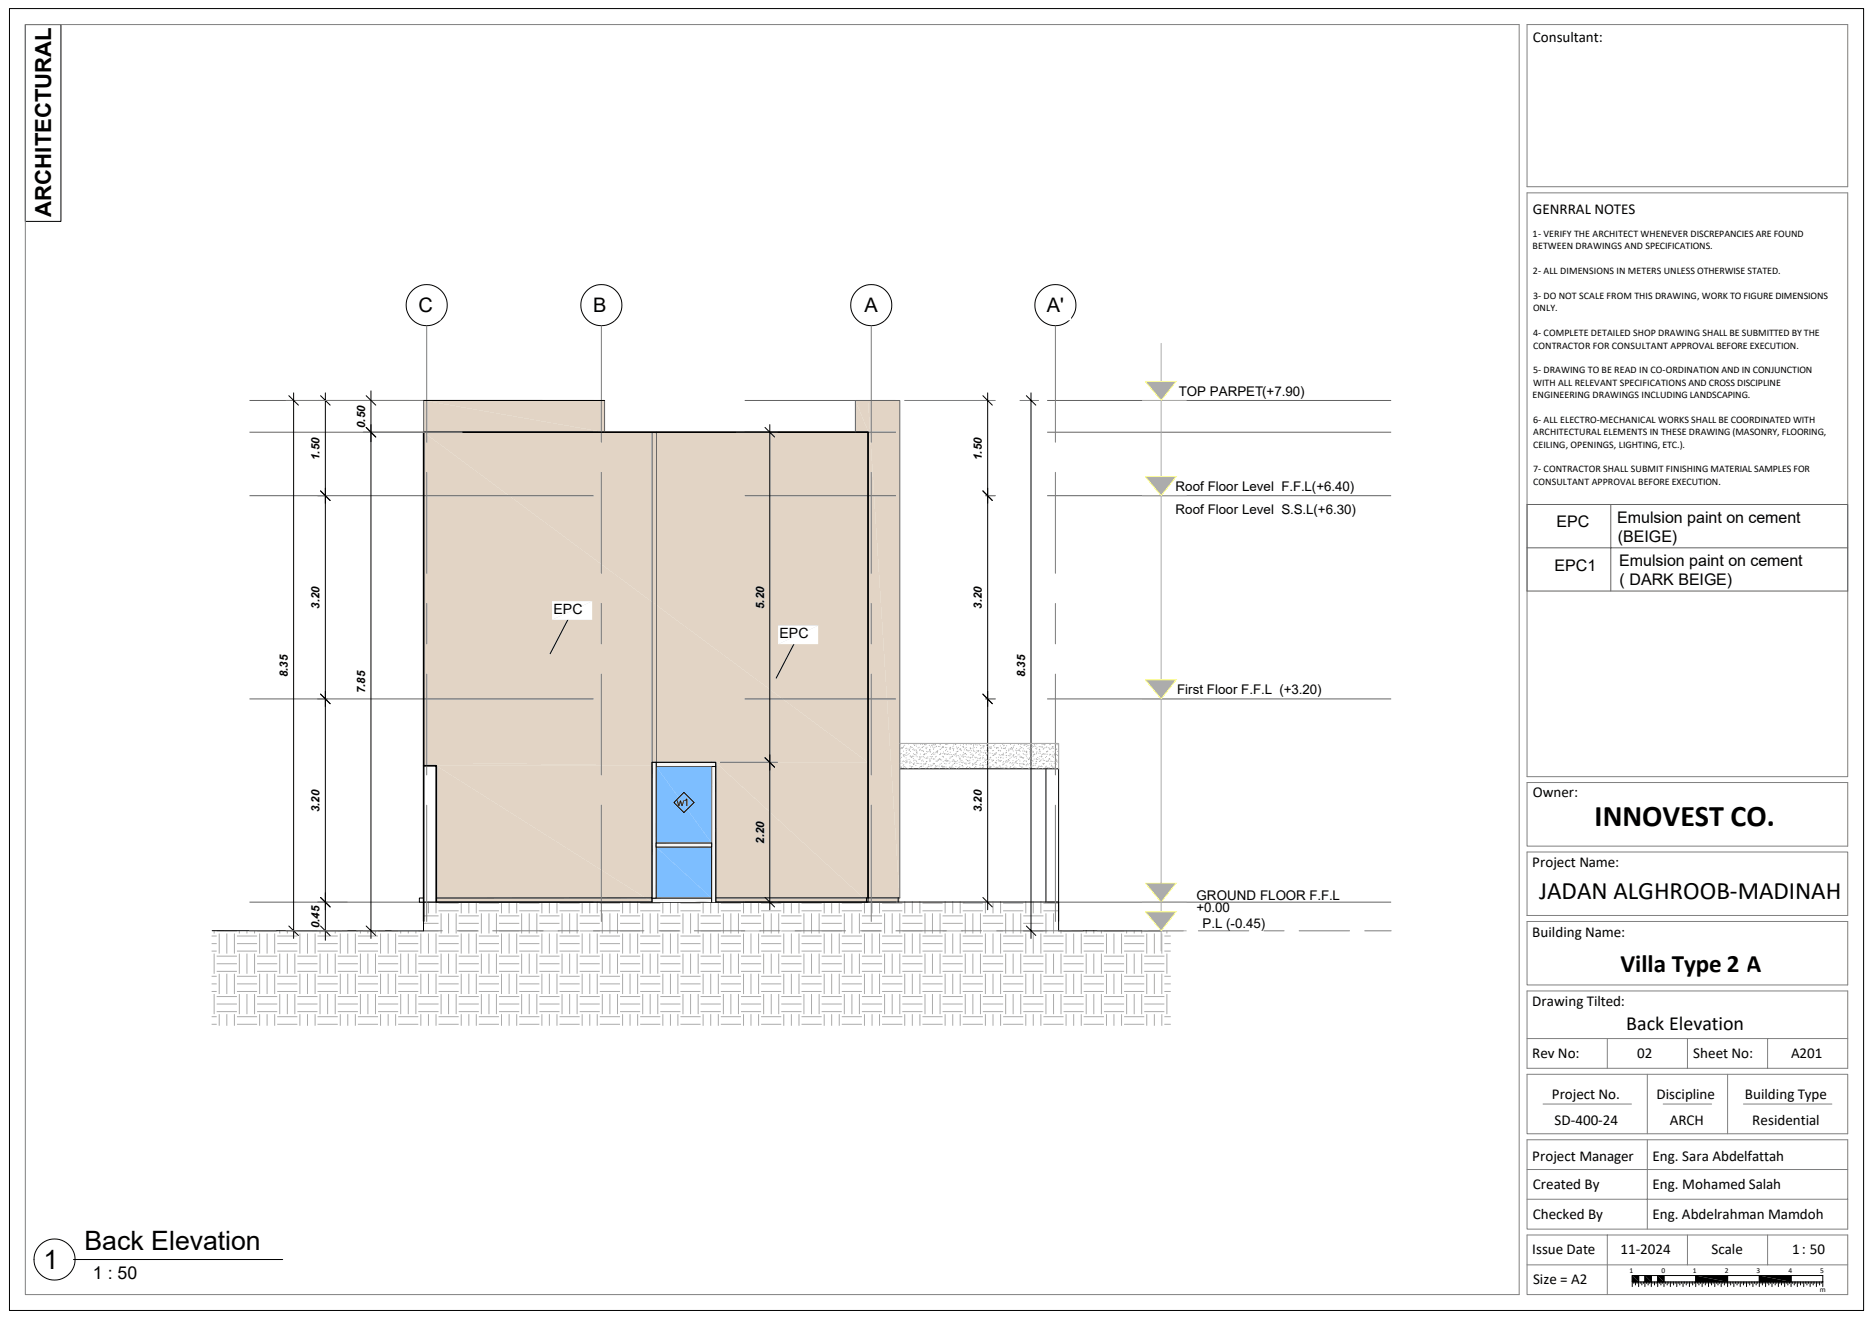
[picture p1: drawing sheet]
<svg xmlns="http://www.w3.org/2000/svg" width="594mm" height="420mm" viewBox="0 0 594 420" stroke-linecap="round" stroke-linejoin="round" font-family="sans-serif">
<defs><g id="words">
<text font-size="9.5" x="506.3" y="262.2">INNOVEST CO.</text>
<g font-size="8.5">
<text x="26.8" y="396.8">Back Elevation</text>
<text x="13.8" y="402.8">1</text>
</g>
<g font-size="8">
<text x="488.7" y="285.5">JADAN ALGHROOB-MADINAH</text>
<text x="514.4" y="308.7">Villa Type</text>
<text x="548.3" y="308.7">2</text>
<text x="554.4" y="308.7">A</text>
</g>
<text font-size="7" x="16.2" y="68.8" transform="rotate(-90 16.2 68.8)">ARCHITECTURAL</text>
<g font-size="6.3">
<text x="132.8" y="99.1">C</text>
<text x="188.3" y="99.1">B</text>
<text x="274.4" y="99.1">A</text>
<text x="332.3" y="99.1">A'</text>
<text x="516.3" y="327.1">Back Elevation</text>
</g>
<text font-size="5.6" x="29.5" y="405.9">1 : 50</text>
<g font-size="5.1">
<text x="494.2" y="167.2">EPC</text>
<text x="513.5" y="166.2">Emulsion paint on cement</text>
<text x="513.6" y="172.2">(BEIGE)</text>
<text x="514.1" y="179.8">Emulsion paint on cement</text>
<text x="493.6" y="181.1">EPC1</text>
<text x="514.2" y="185.9">( DARK BEIGE)</text>
</g>
<g font-size="4.8">
<text x="486.6" y="13.2">Consultant:</text>
<text x="486.7" y="68.1">GENRRAL NOTES</text>
<text x="486.6" y="253.1">Owner:</text>
<text x="486.5" y="275.2">Project Name:</text>
<text x="486.5" y="297.4">Building Name:</text>
<text x="486.5" y="319.5">Drawing Tilted:</text>
<text x="486.5" y="335.8">Rev No:</text>
<text x="519.7" y="336">02</text>
<text x="537.6" y="335.8">Sheet No:</text>
<text x="568.7" y="335.8">A201</text>
<text x="492.7" y="349">Project No.</text>
<text x="525.9" y="349">Discipline</text>
<text x="553.9" y="349">Building Type</text>
<text x="493.5" y="357.2">SD-400-24</text>
<text x="530.1" y="357.1">ARCH</text>
<text x="556.3" y="357.1">Residential</text>
<text x="486.5" y="368.6">Project Manager</text>
<text x="524.6" y="368.6">Eng. Sara Abdelfattah</text>
<text x="486.6" y="377.4">Created By</text>
<text x="524.6" y="377.4">Eng. Mohamed Salah</text>
<text x="486.6" y="386.9">Checked By</text>
<text x="524.6" y="386.9">Eng. Abdelrahman Mamdoh</text>
<text x="486.5" y="398.2">Issue Date</text>
<text x="514.5" y="398.2">11-2024</text>
<text x="543.4" y="398.2">Scale</text>
<text x="569" y="398.2">1: 50</text>
<text x="486.7" y="407.7">Size = A2</text>
</g>
<g font-size="4.5">
<text x="175.7" y="194.9">EPC</text>
<text x="247.5" y="202.7">EPC</text>
</g>
<g font-size="4.2">
<text x="374.2" y="125.9">TOP PARPET(+7.90)</text>
<text x="373.2" y="155.8">Roof Floor Level F.F.L(+6.40)</text>
<text x="373.2" y="163.1">Roof Floor Level S.S.L(+6.30)</text>
<text x="373.7" y="220.3">First Floor F.F.L (+3.20)</text>
<text x="379.9" y="285.8">GROUND FLOOR F.F.L</text>
<text x="379.8" y="289.6">+0.00</text>
<text x="381.8" y="294.6">P.L (-0.45)</text>
</g>
<g font-size="3.6">
<text x="116" y="135.9" transform="rotate(-90 116 135.9)">0.50</text>
<text x="101.5" y="146" transform="rotate(-90 101.5 146)">1.50</text>
<text x="311.7" y="146" transform="rotate(-90 311.7 146)">1.50</text>
<text x="101.5" y="193.3" transform="rotate(-90 101.5 193.3)">3.20</text>
<text x="242.6" y="193.3" transform="rotate(-90 242.6 193.3)">5.20</text>
<text x="311.7" y="193.3" transform="rotate(-90 311.7 193.3)">3.20</text>
<text x="91.4" y="215" transform="rotate(-90 91.4 215)">8.35</text>
<text x="325.5" y="215" transform="rotate(-90 325.5 215)">8.35</text>
<text x="116" y="220.1" transform="rotate(-90 116 220.1)">7.85</text>
<text x="101.5" y="257.8" transform="rotate(-90 101.5 257.8)">3.20</text>
<text x="311.7" y="257.8" transform="rotate(-90 311.7 257.8)">3.20</text>
<text x="242.6" y="267.9" transform="rotate(-90 242.6 267.9)">2.20</text>
<text x="101.5" y="294.7" transform="rotate(-90 101.5 294.7)">0.45</text>
</g>
<text font-size="3.3" x="214.9" y="256">w1</text>
<g font-size="3.2">
<text x="486.6" y="75.2">1- VERIFY THE ARCHITECT WHENEVER DISCREPANCIES ARE FOUND</text>
<text x="486.6" y="79.2">BETWEEN DRAWINGS AND SPECIFICATIONS.</text>
<text x="486.7" y="87">2- ALL DIMENSIONS IN METERS UNLESS OTHERWISE STATED.</text>
<text x="486.7" y="94.9">3- DO NOT SCALE FROM THIS DRAWING, WORK TO FIGURE DIMENSIONS</text>
<text x="486.7" y="98.9">ONLY.</text>
<text x="486.8" y="106.7">4- COMPLETE DETAILED SHOP DRAWING SHALL BE SUBMITTED BY THE</text>
<text x="486.7" y="110.7">CONTRACTOR FOR CONSULTANT APPROVAL BEFORE EXECUTION.</text>
<text x="486.7" y="118.5">5- DRAWING TO BE READ IN CO-ORDINATION AND IN CONJUNCTION</text>
<text x="486.7" y="122.4">WITH ALL RELEVANT SPECIFICATIONS AND CROSS DISCIPLINE</text>
<text x="486.6" y="126.4">ENGINEERING DRAWINGS INCLUDING LANDSCAPING.</text>
<text x="486.7" y="134.2">6- ALL ELECTRO-MECHANICAL WORKS SHALL BE COORDINATED WITH</text>
<text x="486.7" y="142.1">CEILING, OPENINGS, LIGHTING, ETC.).</text>
<text x="486.8" y="138.2">ARCHITECTURAL ELEMENTS IN THESE DRAWING (MASONRY, FLOORING,</text>
<text x="486.7" y="150">7- CONTRACTOR SHALL SUBMIT FINISHING MATERIAL SAMPLES FOR</text>
<text x="486.7" y="153.9">CONSULTANT APPROVAL BEFORE EXECUTION.</text>
</g>
<g font-size="2.4">
<text x="517.3" y="404.2">1</text>
<text x="527.5" y="404.2">0</text>
<text x="537.5" y="404.2">1</text>
<text x="547.6" y="404.2">2</text>
<text x="557.7" y="404.2">3</text>
<text x="567.9" y="404.2">4</text>
<text x="577.9" y="404.2">5</text>
<text x="577.8" y="410.1">m</text>
</g>
</g></defs>
<g fill="#e2d4c5">
<path d="M275.6 127.1l10.1 159.3h-10.1z"/>
<path d="M275.6 127.1h10.1v159.3z"/>
<path d="M271.6 127.1l4.1 10.1h-4.1z"/>
<path d="M271.6 127.1h4.1v10.1z"/>
</g>
<path d="M79.2 127.1h109.2M236.4 127.1h48M332.4 127.1h109.3" fill="none" stroke="#636363" stroke-width=".32"/>
<g fill="#e2d4c5">
<path d="M134.5 137.2l141.1 104.8h-141.1z"/>
<path d="M134.5 137.2h141.1v104.8z"/>
</g>
<path d="M134.5 242h72.6" fill="none" stroke="#e2d4c5" stroke-width=".32"/>
<g fill="#e2d4c5">
<path d="M134.5 242l72.6 1.1h-72.6z"/>
<path d="M134.5 242h72.6v1.1z"/>
</g>
<path d="M227.2 286.4h48.4" fill="none" stroke="#e2d4c5" stroke-width=".32"/>
<g fill="#e2d4c5">
<path d="M227.2 242l48.4 44.4h-48.4z"/>
<path d="M227.2 242h48.4v44.4z"/>
<path d="M138.5 243.1l68.6 43.3h-68.6z"/>
<path d="M138.5 243.1h68.6v43.3z"/>
<path d="M134.5 127.1l57.4 10.1h-57.4z"/>
<path d="M134.5 127.1h57.4v10.1z"/>
</g>
<g fill="none" stroke="#636363" stroke-width=".32">
<path d="M79.2 137.2h109.2M134.5 137.2v-10.1h57.4v10.1M207.1 137.2v104.8M208.4 137.2v104.8M236.4 137.2h48M271.6 127.1v10.1M332.4 137.2h109.3M79.2 157.4h109.2M236.4 157.4h48M332.4 157.4h109.3M79.2 221.9h109.2M236.4 221.9h48"/>
<path d="M332.4 221.9h109.3M225.9 243.3h-18.8h1.2v43.1M225.9 242v43.1M208.3 267.6h17.6M208.3 268.9h17.6M79.2 286.4h109.2M208.3 285.1h18.9M236.4 286.4h48M332.4 286.4h109.3"/>
</g>
<g fill="none" stroke="#000" stroke-width=".32">
<path d="M134.5 243.1v43.3M285.7 244.1h50.4v42.3M332.1 244.1v42.3M67.4 295.5h67.1M134.5 285.1h-1.4v1.3h1.4M207.1 285l-68.6 .1M227.2 285h58.5M227.2 286.4v-44.4h-20.1v44.4M275.1 285v1.4M285.2 285v1.4M336.1 295.5h32.5M336.1 292.4v-6h-201.6v6.1"/>
<circle cx="335.1" cy="96.9" r="6.5"/>
</g>
<g fill="none" stroke="#ababab" stroke-width=".32">
<path d="M67.2 297.2h1.6M67.2 299.6h1.6M68 295.5v.8M68.8 295.5h6.4M69.6 296.3v6.4M72 296.3v6.4M74.4 296.3v6.4M75.2 297.2h6.4M75.2 299.6h6.4M76 295.5v.8M78.4 295.5v.8M80.8 295.5v.8"/>
<path d="M81.6 295.5h6.4M82.4 296.3v6.4M84.8 296.3v6.4M87.2 296.3v6.4M88 297.2h6.4M88 299.6h6.4M88.8 295.5v.8M91.2 295.5v.8M93.6 295.5v.8M94.4 295.5h6.4M95.2 296.3v6.4M97.6 296.3v6.4"/>
<path d="M100 296.3v6.4M100.8 297.2h6.4M100.8 299.6h6.4M101.6 295.5v.8M104 295.5v.8M106.4 295.5v.8M107.2 295.5h6.4M108 296.3v6.4M110.4 296.3v6.4M112.8 296.3v6.4M113.6 297.2h6.4M113.6 299.6h6.4"/>
<path d="M114.4 295.5v.8M116.8 295.5v.8M119.2 295.5v.8M120 295.5h6.4M120.8 296.3v6.4M123.2 296.3v6.4M125.6 296.3v6.4M126.4 297.2h6.4M126.4 299.6h6.4M127.2 295.5v.8M129.6 295.5v.8M132 295.5v.8"/>
<path d="M132.8 295.5h6.4M133.6 296.3v6.4M134.3 290.8h4.9M134.3 293.1h4.9M136 286.1v3.9M136 296.3v6.4M138.4 286.1v3.9M138.4 296.3v6.4M139.2 289.1h6.4M139.2 297.2h6.4M139.2 286.7h6.4M139.2 299.6h6.4"/>
<path d="M140 290v6.3M142.4 290v6.3M144.8 290v6.3M145.6 290.8h6.4M145.6 293.1h6.4M145.6 295.5h6.4M146.4 286.1v3.9M146.4 296.3v6.4M148.8 286.1v3.9M148.8 296.3v6.4M151.2 286.1v3.9M151.2 296.3v6.4"/>
<path d="M152 297.2h6.4M152 286.7h6.4M152 299.6h6.4M152 289.1h6.4M152.8 290v6.3M155.2 290v6.3M157.6 290v6.3M158.4 290.8h6.4M158.4 293.1h6.4M158.4 295.5h6.4M159.2 286.1v3.9M159.2 296.3v6.4"/>
<path d="M161.6 286.1v3.9M161.6 296.3v6.4M164 286.1v3.9M164 296.3v6.4M164.8 289.1h6.4M164.8 297.2h6.4M164.8 286.7h6.4M164.8 299.6h6.4M165.6 290v6.3M168 290v6.3M170.4 290v6.3M171.2 290.8h6.4"/>
<path d="M171.2 293.1h6.4M171.2 295.5h6.4M172 286.1v3.9M172 296.3v6.4M174.4 286.1v3.9M174.4 296.3v6.4M176.8 286.1v3.9M176.8 296.3v6.4M177.6 297.2h6.4M177.6 286.7h6.4M177.6 299.6h6.4M177.6 289.1h6.4"/>
<path d="M178.4 290v6.3M180.8 290v6.3M183.2 290v6.3M184 290.8h6.4M184 293.1h6.4M184 295.5h6.4M184.8 286.1v3.9M184.8 296.3v6.4M187.2 286.1v3.9M187.2 296.3v6.4M189.6 286.1v3.9M189.6 296.3v6.4"/>
<path d="M190.4 297.2h6.4M190.4 286.7h6.5M190.4 299.6h6.5M190.4 289.1h6.5M191.2 290v6.3M193.6 290v6.3M196 290v6.3M196.8 290.8h6.4M196.9 293.1h6.3M196.9 295.5h6.3M197.7 286.1v3.9M197.7 296.3v6.4"/>
<path d="M200 286.1v3.9M200 296.3v6.4M202.4 286.1v3.9M202.4 296.3v6.4M203.2 297.2h6.4M203.2 286.7h6.4M203.2 299.6h6.4M203.2 289.1h6.4M204 290v6.3M206.4 290v6.3M208.8 290v6.3M209.6 290.8h6.4"/>
<path d="M209.6 293.1h6.4M209.6 295.5h6.4M210.4 286.1v3.9M210.4 296.3v6.4M212.9 286.1v3.9M212.9 296.3v6.4M215.2 286.1v3.9M215.2 296.3v6.4M216 297.2h6.4M216 286.7h6.4M216 299.6h6.4M216 289.1h6.4"/>
<path d="M216.8 290v6.3M219.2 290v6.3M221.7 290v6.3M222.4 295.5h6.5M222.4 290.8h6.5M222.4 293.1h6.5M223.2 286.1v3.9M223.2 296.3v6.4M225.6 286.1v3.9M225.6 296.3v6.4M228 286.1v3.9M228 296.3v6.4"/>
<path d="M228.9 297.2h6.3M228.9 286.7h6.3M228.9 299.6h6.3M228.9 289.1h6.3M229.7 290v6.3M232 290v6.3M234.4 290v6.3M235.2 290.8h6.4M235.2 293.1h6.4M235.2 295.5h6.4M236.1 286.1v3.9M236.1 296.3v6.4"/>
<path d="M238.4 286.1v3.9M238.4 296.3v6.4M240.8 286.1v3.9M240.8 296.3v6.4M241.6 297.2h6.4M241.6 286.7h6.4M241.6 299.6h6.4M241.6 289.1h6.4M242.4 290v6.3M244.9 290v6.3M247.2 290v6.3M248 290.8h6.5"/>
<path d="M248 295.5h6.5M248 293.1h6.5M248.8 286.1v3.9M248.8 296.3v6.4M251.2 286.1v3.9M251.2 296.3v6.4M253.7 286.1v3.9M253.7 296.3v6.4M254.5 297.2h6.4M254.5 286.7h6.4M254.5 299.6h6.4M254.5 289.1h6.4"/>
<path d="M255.2 290v6.3M257.6 290v6.3M260.1 290v6.3M260.9 290.8h6.4M260.9 293.1h6.4M260.9 295.5h6.4M261.7 286.1v3.9M261.7 296.3v6.4M264 286.1v3.9M264 296.3v6.4M266.4 286.1v3.9M266.4 296.3v6.4"/>
<path d="M267.3 297.2h6.3M267.3 286.7h6.3M267.3 299.6h6.3M267.3 289.1h6.3M268.1 290v6.3M270.5 290v6.3M272.8 290v6.3M273.6 290.8h6.4M273.6 293.1h6.4M273.6 295.5h6.4M274.4 286.1v3.9M274.4 296.3v6.4"/>
<path d="M276.9 286.1v3.9M276.9 296.3v6.4M279.2 286.1v3.9M279.2 296.3v6.4M280 297.2h6.5M280 286.7h6.5M280 299.6h6.5M280 289.1h6.5M280.8 290v6.3M283.3 290v6.3M285.7 290v6.3M286.5 290.8h6.4"/>
<path d="M286.5 293.1h6.4M286.5 295.5h6.4M287.2 286.1v3.9M287.2 296.3v6.4M289.6 286.1v3.9M289.6 296.3v6.4M292.1 286.1v3.9M292.1 296.3v6.4M292.9 297.2h6.4M292.9 286.7h6.4M292.9 299.6h6.4M292.9 289.1h6.4"/>
<path d="M293.7 290v6.3M296 290v6.3M298.5 290v6.3M299.3 290.8h6.3M299.3 293.1h6.3M299.3 295.5h6.3M300.1 286.1v3.9M300.1 296.3v6.4M302.5 286.1v3.9M302.5 296.3v6.4M304.8 286.1v3.9M304.8 296.3v6.4"/>
<path d="M305.6 297.2h6.4M305.6 286.7h6.4M305.6 299.6h6.4M305.6 289.1h6.4M306.5 290v6.3M308.9 290v6.3M311.3 290v6.3M312 290.8h6.5M312 293.1h6.5M312 295.5h6.5M312.8 286.1v3.9M312.8 296.3v6.4"/>
<path d="M315.3 286.1v3.9M315.3 296.3v6.4M317.7 286.1v3.9M317.7 296.3v6.4M318.5 297.2h6.4M318.5 286.7h6.4M318.5 299.6h6.4M318.5 289.1h6.4M319.3 290v6.3M321.6 290v6.3M324.1 290v6.3M324.9 290.8h6.4"/>
<path d="M324.9 293.1h6.4M324.9 295.5h6.4M325.7 286.1v3.9M325.7 296.3v6.4M328 286.1v3.9M328 296.3v6.4M330.5 286.1v3.9M330.5 296.3v6.4M331.3 297.2h6.4M331.3 286.7h4.6M331.3 299.6h6.4M331.3 289.1h4.6"/>
<path d="M332.1 290v6.3M334.5 290v6.3M336.8 295.2v1.1M337.7 295.5h6.3M338.5 296.3v6.4M340.9 296.3v6.4M343.3 296.3v6.4M344 297.2h6.5M344 299.6h6.5M344.8 295.2v1.1M347.3 295.2v1.1M349.7 295.2v1.1"/>
<path d="M350.5 295.5h6.4M351.3 296.3v6.4M353.6 296.3v6.4M356.1 296.3v6.4M356.9 297.2h6.4M356.9 299.6h6.4M357.7 295.2v1.1M360.1 295.2v1.1M362.5 295.2v1.1M363.3 295.5h6.4M364.1 296.3v6.4M366.5 296.3v6.4"/>
<path d="M368.9 296.3v6.4M369.7 297.2h2M369.7 299.6h2M370.5 295.2v1.1M67.2 309.9h1.6M67.2 312.3h1.6M67.2 301.9h1.6M67.2 314.8h1.6M68 302.7v6.4M68 315.6v6.4M68.8 303.5h6.4M68.8 316.4h6.4"/>
<path d="M68.8 306h6.4M68.8 318.7h6.4M68.8 308.4h6.4M69.6 309.1v6.5M72 309.1v6.5M74.4 309.1v6.5M75.2 309.9h6.4M75.2 312.3h6.4M75.2 301.9h6.4M75.2 314.8h6.4M76 302.7v6.4M76 315.6v6.4"/>
<path d="M78.4 302.7v6.4M78.4 315.6v6.4M80.8 302.7v6.4M80.8 315.6v6.4M81.6 316.4h6.4M81.6 303.5h6.4M81.6 306h6.4M81.6 318.7h6.4M81.6 308.4h6.4M82.4 309.1v6.5M84.8 309.1v6.5M87.2 309.1v6.5"/>
<path d="M88 309.9h6.4M88 312.3h6.4M88 301.9h6.4M88 314.8h6.4M88.8 302.7v6.4M88.8 315.6v6.4M91.2 302.7v6.4M91.2 315.6v6.4M93.6 302.7v6.4M93.6 315.6v6.4M94.4 303.5h6.4M94.4 316.4h6.4"/>
<path d="M94.4 306h6.4M94.4 318.7h6.4M94.4 308.4h6.4M95.2 309.1v6.5M97.6 309.1v6.5M100 309.1v6.5M100.8 309.9h6.4M100.8 312.3h6.4M100.8 301.9h6.4M100.8 314.8h6.4M101.6 302.7v6.4M101.6 315.6v6.4"/>
<path d="M104 302.7v6.4M104 315.6v6.4M106.4 302.7v6.4M106.4 315.6v6.4M107.2 316.4h6.4M107.2 303.5h6.4M107.2 306h6.4M107.2 318.7h6.4M107.2 308.4h6.4M108 309.1v6.5M110.4 309.1v6.5M112.8 309.1v6.5"/>
<path d="M113.6 309.9h6.4M113.6 312.3h6.4M113.6 301.9h6.4M113.6 314.8h6.4M114.4 302.7v6.4M114.4 315.6v6.4M116.8 302.7v6.4M116.8 315.6v6.4M119.2 302.7v6.4M119.2 315.6v6.4M120 316.4h6.4M120 303.5h6.4"/>
<path d="M120 306h6.4M120 318.7h6.4M120 308.4h6.4M120.8 309.1v6.5M123.2 309.1v6.5M125.6 309.1v6.5M126.4 309.9h6.4M126.4 312.3h6.4M126.4 301.9h6.4M126.4 314.8h6.4M127.2 302.7v6.4M127.2 315.6v6.4"/>
<path d="M129.6 302.7v6.4M129.6 315.6v6.4M132 302.7v6.4M132 315.6v6.4M132.8 316.4h6.4M132.8 303.5h6.4M132.8 306h6.4M132.8 318.7h6.4M132.8 308.4h6.4M133.6 309.1v6.5M136 309.1v6.5M138.4 309.1v6.5"/>
<path d="M139.2 301.9h6.4M139.2 314.8h6.4M139.2 309.9h6.4M139.2 312.3h6.4M140 302.7v6.4M140 315.6v6.4M142.4 302.7v6.4M142.4 315.6v6.4M144.8 302.7v6.4M144.8 315.6v6.4M145.6 316.4h6.4M145.6 303.5h6.4"/>
<path d="M145.6 306h6.4M145.6 318.7h6.4M145.6 308.4h6.4M146.4 309.1v6.5M148.8 309.1v6.5M151.2 309.1v6.5M152 309.9h6.4M152 312.3h6.4M152 301.9h6.4M152 314.8h6.4M152.8 302.7v6.4M152.8 315.6v6.4"/>
<path d="M155.2 302.7v6.4M155.2 315.6v6.4M157.6 302.7v6.4M157.6 315.6v6.4M158.4 316.4h6.4M158.4 303.5h6.4M158.4 306h6.4M158.4 318.7h6.4M158.4 308.4h6.4M159.2 309.1v6.5M161.6 309.1v6.5M164 309.1v6.5"/>
<path d="M164.8 301.9h6.4M164.8 314.8h6.4M164.8 309.9h6.4M164.8 312.3h6.4M165.6 302.7v6.4M165.6 315.6v6.4M168 315.6v6.4M168 302.7v6.4M170.4 302.7v6.4M170.4 315.6v6.4M171.2 316.4h6.4M171.2 303.5h6.4"/>
<path d="M171.2 306h6.4M171.2 318.7h6.4M171.2 308.4h6.4M172 309.1v6.5M174.4 309.1v6.5M176.8 309.1v6.5M177.6 309.9h6.4M177.6 312.3h6.4M177.6 301.9h6.4M177.6 314.8h6.4M178.4 302.7v6.4M178.4 315.6v6.4"/>
<path d="M180.8 302.7v6.4M180.8 315.6v6.4M183.2 302.7v6.4M183.2 315.6v6.4M184 316.4h6.4M184 303.5h6.4M184 306h6.4M184 318.7h6.4M184 308.4h6.4M184.8 309.1v6.5M187.2 309.1v6.5M189.6 309.1v6.5"/>
<path d="M190.4 309.9h6.4M190.4 312.3h6.5M190.4 301.9h6.5M190.4 314.8h6.5M191.2 302.7v6.4M191.2 315.6v6.4M193.6 302.7v6.4M193.6 315.6v6.4M196 302.7v6.4M196 315.6v6.4M196.8 303.5h6.4M196.8 316.4h6.4"/>
<path d="M196.9 306h6.3M196.9 318.7h6.3M196.9 308.4h6.3M197.7 309.1v6.5M200 309.1v6.5M202.4 309.1v6.5M203.2 309.9h6.4M203.2 312.3h6.4M203.2 301.9h6.4M203.2 314.8h6.4M204 302.7v6.4M204 315.6v6.4"/>
<path d="M206.4 302.7v6.4M206.4 315.6v6.4M208.8 302.7v6.4M208.8 315.6v6.4M209.6 303.5h6.4M209.6 316.4h6.4M209.6 306h6.4M209.6 318.7h6.4M209.6 308.4h6.4M210.4 309.1v6.5M212.9 309.1v6.5M215.2 309.1v6.5"/>
<path d="M216 309.9h6.4M216 312.3h6.4M216 301.9h6.4M216 314.8h6.4M216.8 302.7v6.4M216.8 315.6v6.4M219.2 302.7v6.4M219.2 315.6v6.4M221.7 302.7v6.4M221.7 315.6v6.4M222.4 308.4h6.5M222.4 316.4h6.5"/>
<path d="M222.4 318.7h6.5M222.4 303.5h6.5M222.4 306h6.5M223.2 309.1v6.5M225.6 309.1v6.5M228 309.1v6.5M228.9 309.9h6.3M228.9 312.3h6.3M228.9 301.9h6.3M228.9 314.8h6.3M229.7 302.7v6.4M229.7 315.6v6.4"/>
<path d="M232 302.7v6.4M232 315.6v6.4M234.4 302.7v6.4M234.4 315.6v6.4M235.2 318.7h6.4M235.2 303.5h6.4M235.2 316.4h6.4M235.2 306h6.4M235.2 308.4h6.4M236.1 309.1v6.5M238.4 309.1v6.5M240.8 309.1v6.5"/>
<path d="M241.6 309.9h6.4M241.6 312.3h6.4M241.6 301.9h6.4M241.6 314.8h6.4M242.4 302.7v6.4M242.4 315.6v6.4M244.9 302.7v6.4M244.9 315.6v6.4M247.2 302.7v6.4M247.2 315.6v6.4M248 318.7h6.5M248 303.5h6.5"/>
<path d="M248 308.4h6.5M248 316.4h6.5M248 306h6.5M248.8 309.1v6.5M251.2 309.1v6.5M253.7 309.1v6.5M254.5 309.9h6.4M254.5 312.3h6.4M254.5 301.9h6.4M254.5 314.8h6.4M255.2 302.7v6.4M255.2 315.6v6.4"/>
<path d="M257.6 302.7v6.4M257.6 315.6v6.4M260.1 302.7v6.4M260.1 315.6v6.4M260.9 316.4h6.3M260.9 318.7h6.4M260.9 303.5h6.4M260.9 306h6.4M260.9 308.4h6.4M261.7 309.1v6.5M264 309.1v6.5M266.4 309.1v6.5"/>
<path d="M267.3 309.9h6.3M267.3 312.3h6.3M267.3 301.9h6.3M267.3 314.8h6.3M268.1 302.7v6.4M268.1 315.6v6.4M270.5 302.7v6.4M270.5 315.6v6.4M272.8 302.7v6.4M272.8 315.6v6.4M273.6 318.7h6.4M273.6 303.5h6.4"/>
<path d="M273.6 306h6.4M273.6 316.4h6.4M273.6 308.4h6.4M274.4 309.1v6.5M276.9 309.1v6.5M279.2 309.1v6.5M280 309.9h6.5M280 312.3h6.5M280 301.9h6.5M280 314.8h6.5M280.8 302.7v6.4M280.8 315.6v6.4"/>
<path d="M283.3 302.7v6.4M283.3 315.6v6.4M285.7 302.7v6.4M285.7 315.6v6.4M286.5 316.4h6.4M286.5 318.7h6.4M286.5 303.5h6.4M286.5 306h6.4M286.5 308.4h6.4M287.2 309.1v6.5M289.6 309.1v6.5M292.1 309.1v6.5"/>
<path d="M292.9 309.9h6.4M292.9 312.3h6.4M292.9 301.9h6.4M292.9 314.8h6.4M293.7 302.7v6.4M293.7 315.6v6.4M296 302.7v6.4M296 315.6v6.4M298.5 302.7v6.4M298.5 315.6v6.4M299.3 318.7h6.3M299.3 303.5h6.3"/>
<path d="M299.3 306h6.3M299.3 308.4h6.3M299.3 316.4h6.3M300.1 309.1v6.5M302.5 309.1v6.5M304.8 309.1v6.5M305.6 309.9h6.4M305.6 312.3h6.4M305.6 301.9h6.4M305.6 314.8h6.4M306.5 302.7v6.4M306.5 315.6v6.4"/>
<path d="M308.9 302.7v6.4M308.9 315.6v6.4M311.3 302.7v6.4M311.3 315.6v6.4M312 316.4h6.5M312 318.7h6.5M312 303.5h6.5M312 306h6.5M312 308.4h6.5M312.8 309.1v6.5M315.3 309.1v6.5M317.7 309.1v6.5"/>
<path d="M318.5 309.9h6.4M318.5 312.3h6.4M318.5 301.9h6.4M318.5 314.8h6.4M319.3 302.7v6.4M319.3 315.6v6.4M321.6 302.7v6.4M321.6 315.6v6.4M324.1 302.7v6.4M324.1 315.6v6.4M324.9 318.7h6.4M324.9 303.5h6.4"/>
<path d="M324.9 306h6.4M324.9 308.4h6.4M324.9 316.4h6.4M325.7 309.1v6.5M328 309.1v6.5M330.5 309.1v6.5M331.3 309.9h6.4M331.3 312.3h6.4M331.3 301.9h6.4M331.3 314.8h6.4M332.1 302.7v6.4M332.1 315.6v6.4"/>
<path d="M334.5 302.7v6.4M334.5 315.6v6.4M336.8 302.7v6.4M336.8 315.6v6.4M337.7 316.4h6.3M337.7 318.7h6.3M337.7 303.5h6.3M337.7 306h6.3M337.7 308.4h6.3M338.5 309.1v6.5M340.9 309.1v6.5M343.3 309.1v6.5"/>
<path d="M344 309.9h6.5M344 312.3h6.5M344 301.9h6.5M344 314.8h6.5M344.8 302.7v6.4M344.8 315.6v6.4M347.3 302.7v6.4M347.3 315.6v6.4M349.7 302.7v6.4M349.7 315.6v6.4M350.5 308.4h6.4M350.5 306h6.4"/>
<path d="M350.5 316.4h6.4M350.5 318.7h6.4M350.5 303.5h6.4M351.3 309.1v6.5M353.6 309.1v6.5M356.1 309.1v6.5M356.9 309.9h6.4M356.9 312.3h6.4M356.9 301.9h6.4M356.9 314.8h6.4M357.7 302.7v6.4M357.7 315.6v6.4"/>
<path d="M360.1 302.7v6.4M360.1 315.6v6.4M362.5 302.7v6.4M362.5 315.6v6.4M363.3 318.7h6.4M363.3 303.5h6.4M363.3 316.4h6.4M363.3 308.4h6.4M363.3 306h6.4M364.1 309.1v6.5M366.5 309.1v6.5M368.9 309.1v6.5"/>
<path d="M369.7 309.9h2M369.7 301.9h2M369.7 314.8h2M369.7 312.3h2M370.5 302.7v6.4M370.5 315.6v6.4M67.2 325.2h1.6M67.2 322.8h1.6M68.8 321.2h6.4M69.6 322v3.6M72 322v3.6M74.4 322v3.6"/>
<path d="M75.2 322.8h6.4M75.2 325.2h6.4M81.6 321.2h6.4M82.4 322v3.6M84.8 322v3.6M87.2 322v3.6M88 325.2h6.4M88 322.8h6.4M94.4 321.2h6.4M95.2 322v3.6M97.6 322v3.6M100 322v3.6"/>
<path d="M100.8 325.2h6.4M100.8 322.8h6.4M107.2 321.2h6.4M108 322v3.6M110.4 322v3.6M112.8 322v3.6M113.6 322.8h6.4M113.6 325.2h6.4M120 321.2h6.4M120.8 322v3.6M123.2 322v3.6M125.6 322v3.6"/>
<path d="M126.4 325.2h6.4M126.4 322.8h6.4M132.8 321.2h6.4M133.6 322v3.6M136 322v3.6M138.4 322v3.6M139.2 322.8h6.4M139.2 325.2h6.4M145.6 321.2h6.4M146.4 322v3.6M148.8 322v3.6M151.2 322v3.6"/>
<path d="M152 322.8h6.4M152 325.2h6.4M158.4 321.2h6.4M159.2 322v3.6M161.6 322v3.6M164 322v3.6M164.8 322.8h6.4M164.8 325.2h6.4M171.2 321.2h6.4M172 322v3.6M174.4 322v3.6M176.8 322v3.6"/>
<path d="M177.6 325.2h6.4M177.6 322.8h6.4M184 321.2h6.4M184.8 322v3.6M187.2 322v3.6M189.6 322v3.6M190.4 322.8h6.4M190.4 325.2h6.4M196.9 321.2h6.3M197.7 322v3.6M200 322v3.6M202.4 322v3.6"/>
<path d="M203.2 325.2h6.4M203.2 322.8h6.4M209.6 321.2h6.4M210.4 322v3.6M212.9 322v3.6M215.2 322v3.6M216 325.2h6.4M216 322.8h6.4M222.4 321.2h6.5M223.2 322v3.6M225.6 322v3.6M228 322v3.6"/>
<path d="M228.9 322.8h6.3M228.9 325.2h6.3M235.2 321.2h6.4M236.1 322v3.6M238.4 322v3.6M240.8 322v3.6M241.6 322.8h6.4M241.6 325.2h6.4M248 321.2h6.5M248.8 322v3.6M251.2 322v3.6M253.7 322v3.6"/>
<path d="M254.5 322.8h6.4M254.5 325.2h6.4M260.9 321.2h6.4M261.7 322v3.6M264 322v3.6M266.4 322v3.6M267.2 322.8h6.4M267.3 325.2h6.3M273.6 321.2h6.4M274.4 322v3.6M276.9 322v3.6M279.2 322v3.6"/>
<path d="M280 322.8h6.5M280 325.2h6.5M286.5 321.2h6.4M287.2 322v3.6M289.6 322v3.6M292.1 322v3.6M292.9 322.8h6.4M292.9 325.2h6.4M299.3 321.2h6.3M300.1 322v3.6M302.5 322v3.6M304.8 322v3.6"/>
<path d="M305.6 322.8h6.4M305.6 325.2h6.4M312 321.2h6.5M312.8 322v3.6M315.3 322v3.6M317.7 322v3.6M318.5 322.8h6.4M318.5 325.2h6.4M324.9 321.2h6.4M325.7 322v3.6M328 322v3.6M330.5 322v3.6"/>
<path d="M331.3 325.2h6.4M331.3 322.8h6.4M337.7 321.2h6.3M338.5 322v3.6M340.9 322v3.6M343.3 322v3.6M344 322.8h6.5M344 325.2h6.5M350.5 321.2h6.4M351.3 322v3.6M353.6 322v3.6M356.1 322v3.6"/>
<path d="M356.9 322.8h6.4M356.9 325.2h6.4M363.3 321.2h6.4M364.1 322v3.6M366.5 322v3.6M368.9 322v3.6M369.7 322.8h2M369.7 325.2h2"/>
</g>
<path d="M225.9 242v1.3M208.3 267.6v1.3M225.9 267.6v1.3M208.3 285.1v1.3" fill="none" stroke="#dd0" stroke-width=".32"/>
<path d="M134.5 243.1h4v43.3M275.6 285v-147.8h-141.1v155.2" fill="none" stroke="#000" stroke-width=".51"/>
<g fill="#fff">
<path d="M331.2 93.4h8.9l-8.9 8.3z"/>
<path d="M331.2 101.7l8.9-8.3v8.3z"/>
</g>
<path d="M335.1 103.4v37M335.1 150v32M335.1 191.6v12.8M335.1 214v32M335.1 255.6v36.9" fill="none" stroke="#7d7d7d" stroke-width=".32"/>
<circle cx="190.9" cy="96.9" r="6.5" fill="none" stroke="#000" stroke-width=".32"/>
<g fill="#fff">
<path d="M187.6 93.4h7.5l-7.5 8.3z"/>
<path d="M195.1 93.4v8.3h-7.5z"/>
</g>
<path d="M190.9 103.4v37M190.9 150v32M190.9 191.6v12.8M190.9 214v32M190.9 255.6v36.9" fill="none" stroke="#7d7d7d" stroke-width=".32"/>
<circle cx="276.6" cy="96.9" r="6.5" fill="none" stroke="#000" stroke-width=".32"/>
<g fill="#fff">
<path d="M273.3 93.4h7.5l-7.5 8.3z"/>
<path d="M280.8 93.4v8.3h-7.5z"/>
</g>
<path d="M276.6 103.4v37M276.6 150v32M276.6 191.6v12.8M276.6 214v32M276.6 255.6v36.9" fill="none" stroke="#7d7d7d" stroke-width=".32"/>
<circle cx="135.5" cy="96.9" r="6.5" fill="none" stroke="#000" stroke-width=".32"/>
<g fill="#fff">
<path d="M132 93.4h7.9l-7.9 8.3z"/>
<path d="M139.9 93.4v8.3h-7.9z"/>
</g>
<path d="M135.5 103.4v37M135.5 150v32M135.5 191.6v12.8M135.5 214v32M135.5 255.6v36.9" fill="none" stroke="#7d7d7d" stroke-width=".32"/>
<path d="M207.1 242h20.1v44.4h-20.1z" fill="none" stroke="#000" stroke-width=".32"/>
<g fill="#7dbeff">
<path d="M208.3 268.9l17.6 16.2h-17.6z"/>
<path d="M208.3 268.9h17.6v16.2z"/>
</g>
<g fill="#f7f7f7">
<path d="M208.3 242l18.9 1.3h-18.9z"/>
<path d="M208.3 242h18.9v1.3z"/>
</g>
<path d="M208.3 242v1.3h18.9" fill="none" stroke="#000" stroke-width=".32"/>
<g fill="#f7f7f7">
<path d="M207.1 285.1l18.8 1.3h-18.8z"/>
<path d="M207.1 285.1h18.8v1.3z"/>
</g>
<path d="M207.1 285.1h18.8v1.3" fill="none" stroke="#000" stroke-width=".32"/>
<g fill="#f7f7f7">
<path d="M207.1 268.3l1.2 16.8h-1.2z"/>
<path d="M207.1 268.3h1.2v16.8z"/>
</g>
<path d="M208.3 268.3v16.8h-1.2" fill="none" stroke="#000" stroke-width=".32"/>
<g fill="#f7f7f7">
<path d="M225.9 243.3l1.3 24.6h-1.3z"/>
<path d="M225.9 243.3h1.3v24.6z"/>
<path d="M225.9 267.9l1.3 .4h-1.3z"/>
<path d="M225.9 267.9h1.3v.4z"/>
</g>
<path d="M227.2 243.3h-1.3v25" fill="none" stroke="#000" stroke-width=".32"/>
<g fill="#7dbeff">
<path d="M208.3 243.3l17.6 24.3h-17.6z"/>
<path d="M208.3 243.3h17.6v24.3z"/>
</g>
<g fill="#f7f7f7">
<path d="M207.1 242l1.2 25.9h-1.2z"/>
<path d="M207.1 242h1.2v25.9z"/>
<path d="M207.1 267.9l1.2 .4h-1.2z"/>
<path d="M207.1 267.9h1.2v.4z"/>
</g>
<path d="M208.3 242v26.3" fill="none" stroke="#000" stroke-width=".32"/>
<g fill="#f7f7f7">
<path d="M225.9 268.3l1.3 18.1h-1.3z"/>
<path d="M225.9 268.3h1.3v18.1z"/>
</g>
<path d="M225.9 268.3v18.1" fill="none" stroke="#000" stroke-width=".32"/>
<g fill="#f7f7f7">
<path d="M208.3 267.6l17.6 1.3h-17.6z"/>
<path d="M208.3 267.6h17.6v1.3z"/>
</g>
<path d="M180.7 195.9l-6 11.6M217.1 251.6l3.2 3.2-3.2 3.1-3.1-3.1zM208.3 267.6h17.6v1.3h-17.6z" fill="none" stroke="#000" stroke-width=".32"/>
<g fill="#fff">
<path d="M175.3 190.8h12.7l-12.7 6z"/>
<path d="M175.3 196.8l12.7-5.9v5.9z"/>
</g>
<path d="M252.5 203.6l-6.1 11.7" fill="none" stroke="#000" stroke-width=".32"/>
<g fill="#fff">
<path d="M247 198.6h12.8l-12.8 5.9z"/>
<path d="M247 204.5l12.8-5.9v5.9z"/>
</g>
<g fill="none" stroke="#7d7d7d" stroke-width=".32">
<path d="M90.8 127.1h81.5M115.4 137.2h31.3M233.8 137.2h13M287.2 127.1h28.8M323.8 127.1h5.9M100.9 157.4h3M312.9 157.4h3.1M100.9 221.9h3M312.9 221.9h3.1M228.7 242h18.1M79.2 295.5h8.4M100.9 286.4h9.3"/>
<path d="M110.2 295.5h-19.4M113.2 295.5h9M124.4 295.5h16M145.2 295.5h6.4M156.4 295.5h16M177.2 295.5h6.4M188.4 295.5h16M209.2 295.5h6.4M220.4 295.5h16M241.2 295.5h6.5M245.7 286.4h1.1M252.4 295.5h16"/>
<path d="M273.2 295.5h6.5M284.4 295.5h16M305.3 295.5h6.4M312.9 286.4h3.1M316.4 295.5h27.3M348.4 295.5h16M369.3 295.5h6.4M380.4 295.5h16.1M401.3 295.5h6.4M412.5 295.5h16M433.3 295.5h8.4"/>
</g>
<g fill="none" stroke="#000" stroke-width=".32">
<path d="M91.7 125.6l3 3M93.2 124.7v173.2M101.8 125.6l3 3M103.3 124.7v164.1M116.2 135.7l3.1 3M116.2 125.6l3.1 3M117.8 124.1v13.1M117.8 134.8v163.1M134.5 127.1h57.4M134.5 137.2h141.1v149.2h-48.4v-44.4h-20.1v44.4h-68.6v-43.3h-4zM242.9 135.7l3 3M244.4 134.8v154"/>
<path d="M312 125.6l3 3M313.6 124.7v164.1M325.8 125.6l3 3M327.3 124.7v173.2M101.8 155.8l3 3.1M312 155.8l3 3.1M101.8 220.4l3 3M312 220.4l3 3M242.9 240.5l3 3.1M91.7 294l3 3M101.8 284.9l3 3M101.8 294l3 3"/>
<path d="M103.3 286.4v12.1M116.2 294l3.1 3M134.5 286.4v9.1M242.9 284.9l3 3M312 284.9l3 3M325.8 294l3 3M336.1 286.4v9.1"/>
</g>
<path d="M271.6 127.1h14.1v157.9" fill="none" stroke="#636363" stroke-width=".32"/>
<path d="M363.6 280.3h9.8l-4.8 6.1z" fill="#ababab"/>
<path d="M363.6 280.3h9.8l-4.8 6.1z" fill="none" stroke="#ffff7f" stroke-width=".32"/>
<path d="M368.6 109v192.9M362.6 286.4h14.1" fill="none" stroke="#ababab" stroke-width=".32"/>
<path d="M363.6 215.8h9.8l-4.8 6.1z" fill="#ababab"/>
<path d="M363.6 215.8h9.8l-4.8 6.1z" fill="none" stroke="#ffff7f" stroke-width=".32"/>
<path d="M362.6 221.9h14.1" fill="none" stroke="#ababab" stroke-width=".32"/>
<path d="M363.6 151.3h9.8l-4.8 6.1z" fill="#ababab"/>
<path d="M363.6 151.3h9.8l-4.8 6.1z" fill="none" stroke="#ffff7f" stroke-width=".32"/>
<path d="M362.6 157.4h14.1" fill="none" stroke="#ababab" stroke-width=".32"/>
<path d="M363.6 289.4h9.8l-4.8 6.1z" fill="#ababab"/>
<path d="M363.6 289.4h9.8l-4.8 6.1z" fill="none" stroke="#ffff7f" stroke-width=".32"/>
<path d="M362.6 295.5h14.1" fill="none" stroke="#ababab" stroke-width=".32"/>
<path d="M363.6 121.1h9.8l-4.8 6z" fill="#ababab"/>
<path d="M363.6 121.1h9.8l-4.8 6z" fill="none" stroke="#ffff7f" stroke-width=".32"/>
<g fill="none" stroke="#ababab" stroke-width=".32">
<path d="M362.6 127.1h14.1M285.7 236h50.4v8.1M285.8 239.4v.1M285.8 239.2v.1M285.9 237.7h.1M285.9 236.1v.1M286 237.5h.1M286.1 239.2h.1M286.2 237.5h.1M286.4 237.3h.1M286.5 237.4h.1M286.5 237.5h.1"/>
<path d="M286.8 239.6v.1M286.8 237.2h.1M286.8 240h.1M286.9 238.4v.1M286.9 236.9h.1M286.9 239.7h.1M287.1 239.6h.1M287.2 236.6h.1M287.4 239.7h.1M287.6 237.6v.1M287.7 239.1h.1M287.7 238.2h.1"/>
<path d="M287.7 237.5h.1M287.8 236h.1M287.9 239.8h.1M287.9 238.8v.1M288.2 237.8h.1M288.2 239.5h.1M288.4 236.1v.1M288.6 238.2h.1M288.6 239.2h.1M288.7 237.8h.1M288.8 238.1h.1M289 240h.1"/>
<path d="M289 237.4v.1M289 238.6h.1M289.1 237h.1M289.3 237.2h.1M289.6 237.2v.1M289.8 238h.1M290 239.3h.1M290 237.8h.1M290.1 236.2h.1M290.2 238.2h.1M290.3 239.5v.1M290.3 236.6v.1"/>
<path d="M290.4 238h.1M290.4 236.5h.1M290.6 236h.1M290.7 239.5h.1M290.8 240h.1M290.9 238.4h.1M290.9 236.1v.1M290.9 238.1h.1M290.9 236.9h.1M291 238.9h.1M291.1 239.2v.1M291.2 238.7v.1"/>
<path d="M291.3 236.1h.1M291.5 237.4v.1M291.7 236.1h.1M291.8 237.2h.1M292 238h.1M292 238.2v.1M292.2 239.4h.1M292.2 237.8h.1M292.3 236.3h.1M292.7 237.3v.1M292.7 238.2v.1M292.8 236.3h.1"/>
<path d="M292.9 237.2h.1M293.1 238.4h.1M293.2 238.6h.1M293.2 239.5h.1M293.2 237h.1M293.4 239.6h.1M293.4 236.2h.1M293.5 236.4h.1M293.6 239.4h.1M293.6 239.2v.1M293.7 236.4h.1M293.9 237.5h.1"/>
<path d="M293.9 236.4h.1M294 239.2v.1M294.1 237.7h.1M294.1 236.1v.1M294.2 238.5v.1M294.3 237.2h.1M294.4 238.7h.1M294.9 238.6h.1M295 236.6h.1M295.1 238v.1M295.2 238.3h.1M295.3 237.9h.1"/>
<path d="M295.3 238.7h.1M295.4 238.6v.1M295.4 237.1v.1M295.7 236.7h.1M295.8 239.5h-.1M295.9 236.2h.1M296.1 237.1v.1M296.1 239.2v.1M296.2 236.7h.1M296.3 239.4h.1M296.4 237.8v.1M296.4 236.3v.1"/>
<path d="M296.4 238.9h.1M296.5 237.5h-.1M296.8 239.4h.1M296.8 236.5h.1M296.8 237.2h.1M297 236.3v.1M297.1 238.9h.1M297.2 236.9h.1M297.3 238.5v.1M297.3 237h.1M297.5 238.8h.1M297.6 239h.1"/>
<path d="M297.6 238.6h.1M297.7 238.3h.1M297.9 237h.1M298.2 239.5h.1M298.4 237h.1M298.4 236.2h.1M298.5 237.8l-.1 .1M298.5 239.5h.1M298.5 237.9v.1M298.6 236.4h.1M298.6 239.3h.1M298.7 239.1v.1"/>
<path d="M298.9 237.5h.1M299.2 237.2h.1M299.3 237.2h.1M299.3 239.2h.1M299.4 237l-.1 .1M299.5 237.1v.1M299.5 238.7h.1M299.6 237.2h.1M299.8 239.3h.1M299.9 239.4h.1M300.1 239.3h.1M300.1 237.2v.1"/>
<path d="M300.2 236.3h.1M300.2 238.3h.1M300.4 239.4h.1M300.4 237.8l.1 .1M300.5 236.3h.1M300.6 237.3h.1M300.7 239.5h.1M300.9 236.2h.1M300.9 239.4h.1M300.9 238.5v.1M301.1 239.3h.1M301.4 237.5h.1"/>
<path d="M301.5 239.5h.1M301.6 237.9h.1M301.7 237.5h.1M301.7 238.8h.1M301.7 237.2h.1M301.8 237.7v.1M302 239.5v.1M302.3 237.5h.1M302.5 240h-.1M302.6 237h.1M302.6 239.5l.1 .1M302.7 238h.1"/>
<path d="M302.7 238.3h.1M302.7 236.5h.1M302.8 237.6h.1M303.1 239.7h.1M303.2 239.5v.1M303.3 239.2v.1M303.3 236.3v.1M303.4 236.2v.1M303.4 236.2h.1M303.6 239.3h.1M303.6 238.7h.1M303.7 237.1v.1"/>
<path d="M303.8 239.8h.1M303.9 237.7v.1M303.9 237.5h.1M304 238.6h.1M304.1 238.5h.1M304.2 239.9h.1M304.3 237.2v.1M304.6 237.8h.1M304.8 239.6v.1M304.9 238.1h.1M304.9 236.5v.1M305 237.7h.1"/>
<path d="M305 237.9h.1M305.2 238.3h.1M305.7 240h-.1M305.7 237v.1M305.7 239.5v.1M305.8 236.9h.1M305.9 238.8v.1M305.9 236.3h.1M305.9 237.3h.1M306.1 239.3v.1M306.1 238h.1M306.4 239.3h.1"/>
<path d="M306.4 237.5h.1M306.5 239.2h.1M306.7 236.1v.1M306.7 237.3h.1M306.8 239.5v.1M306.8 238.1h.1M306.8 238h.1M306.9 236.4v.1M306.9 236.1h.1M307.3 238.2h.1M307.3 238.4h.1M307.6 236.2h.1"/>
<path d="M307.7 238.3h.1M308 238.9h.1M308.1 237.7v.1M308.1 237.4h.1M308.1 236.2h.1M308.2 239.5v.1M308.2 237.6h.1M308.4 238.3h.1M308.4 236.3h.1M308.6 239.4h.1M308.8 240h.1M308.9 237.5h.1"/>
<path d="M308.9 239.8v.1M309 239.7h.1M309 238.4h.1M309 236.9h.1M309 238.1h.1M309.1 236.6h.1M309.2 236.4h.1M309.3 237.3h-.1M309.5 238.5h.1M309.7 236.2h.1M309.8 239.1h.1M309.8 236.4v.1"/>
<path d="M309.9 236v.1M310 238.9h.1M310 237.3h.1M310.2 238.3h.1M310.3 236.5h.1M310.5 238.4v.1M310.6 238.6h.1M310.6 238.3h.1M310.7 239.6h.1M310.9 236.3h.1M311.1 239.4h.1M311.2 239.8h.1"/>
<path d="M311.2 238.2h.1M311.2 236.7h.1M311.2 238.7h.1M311.4 236.7h.1M311.4 237.5h.1M311.4 237.5v.1M311.7 238.8h.1M311.7 237.3h.1M312 236.8h.1M312.1 239.8h.1M312.2 239h.1M312.2 236.9h.1"/>
<path d="M312.2 237.4l.1 .1M312.3 236.7v.1M312.5 236.8h.1M312.7 238.3h.1M312.8 238.9h.1M312.9 239.2h-.1M313 239h.1M313.1 239.7h.1M313.1 236h.1M313.2 238.1v.1M313.2 239.6h.1M313.2 236.6v.1"/>
<path d="M313.4 236.3h.1M313.4 239h.1M313.6 239.3v.1M313.6 237h.1M313.8 238.3h.1M313.9 237.5v.1M313.9 239v.1M314.2 237.3h.1M314.3 237v.1M314.3 239.1h.1M314.4 237.5h.1M314.5 237.6h.1"/>
<path d="M314.7 237.5h.1M314.7 237.1h.1M315 239.2h.1M315.2 238.3h.1M315.3 239.8v.1M315.3 239.8h.1M315.3 238.3h.1M315.4 236.7h.1M315.4 239.7h.1M315.6 236.7h-.1M315.7 239.3h.1M315.7 239.6h.1"/>
<path d="M315.8 237.2h.1M315.8 236.3h.1M316.1 239.4h.1M316.2 238.9v.1M316.2 236.1h.1M316.3 239h.1M316.4 237.5h.1M316.4 237.5v.1M316.5 237.3h.1M316.8 237.3l-.1 .1M316.9 237.4h.1M316.9 238.3h.1"/>
<path d="M317.1 238.1v.1M317.2 239.5h.1M317.5 239.9h.1M317.5 238.3v.1M317.6 236.8h.1M317.7 238.3v.1M317.9 239.6h.1M317.9 237.4h.1M318 237.5h.1M318.2 239.6h.1M318.3 239.6v.1M318.3 236.3v.1"/>
<path d="M318.5 239.1h.1M318.6 237.5v.1M318.6 239.4h.1M318.6 236h.1M318.6 236.7v.1M318.6 239.7h.1M318.7 237.6h.1M318.8 236.6h.1M318.9 237.5v.1M319.2 237.7h.1M319.2 237.3v.1M319.3 239h.1"/>
<path d="M319.4 239.8l.1 .1M319.5 238.9h.1M319.5 238.3h.1M319.6 236.7v.1M320.1 239.9h.1M320.2 238.3v.1M320.3 237.8h.1M320.3 238.1h.1M320.5 240h.1M320.7 239.2h.1M320.7 239.6v.1M320.7 237.6v.1"/>
<path d="M320.8 236.1h.1M320.8 236.3v.1M320.9 237.9h.1M321.1 237.5h-.1M321.1 239.4h.1M321.2 237.3h.1M321.4 238h.1M321.4 237.6h.1M321.6 239.9v.1M321.7 238.4h.1M321.7 236.8v.1M321.7 239.7h.1"/>
<path d="M321.7 237.3v.1M321.9 239.5v.1M322 236.5v.1M322.2 236h.1M322.5 238.1h.1M322.7 238.3v.1M322.7 239.2h.1M322.7 238.8v.1M322.7 237.6h.1M322.8 236.1h.1M323.1 238.2h.1M323.2 239.7h.1"/>
<path d="M323.3 236.1v.1M323.3 236.3v.1M323.4 238.1v.1M323.6 239.4h.1M323.6 238v.1M323.6 238.2v.1M323.9 238.5h.1M323.9 237.6h.1M323.9 237h.1M323.9 236.3h.1M324.2 237.3v.1M324.4 237.3h.1"/>
<path d="M324.4 236.3h.1M324.7 238.4h.1M324.8 239.2h.1M324.9 237.7h.1M324.9 236.1h.1M325.1 239.5h.1M325.1 236.6h.1M325.2 238.4h-.1M325.3 236.4v.1M325.4 238.5h.1M325.5 236.4h.1M325.7 239.7h.1"/>
<path d="M325.8 238.5v.1M325.8 238.9h.1M325.8 236.3v.1M325.9 238.5h.1M325.9 237h.1M326 238.7h.1M326.1 239.4h.1M326.2 236.5v.1M326.3 237.6h.1M326.6 236.6h.1M326.7 237.4h.1M326.8 238h.1"/>
<path d="M326.9 238.7h.1M327 239.3h.1M327 237.8h.1M327.1 236.2h.1M327.5 237.3h.1M327.6 238.8h.1M327.6 238.4h.1M327.7 236.7h.1M327.7 237.2h.1M328 238.5v.1M328 238.9h.1M328 237h.1"/>
<path d="M328.2 239.6h.1M328.2 239.7h.1M328.3 236.4h.1M328.4 236.8h.1M328.4 239.4h.1M328.5 236.4h.1M328.5 239.4h.1M328.8 236.9h.1M328.8 237.6h.1M329.1 239.3h.1M329.1 239h.1M329.1 237.8h.1"/>
<path d="M329.1 236.2h.1M329.2 238.7h.1M329.2 237.4h.1M329.8 239.1h.1M329.9 237h.1M329.9 238v.1M330.1 237.8v.1M330.1 238.4h.1M330.2 238.6h.1M330.2 237v.1M330.2 239.1v.1M330.6 237.1h.1"/>
<path d="M330.7 239.7h.1M330.8 236.4h.1M330.9 237.1h.1M331 237.2h.1M331 239.4v.1M331.2 239.3v.1M331.2 237.8h.1M331.3 236.2v.1M331.3 239.3h.1M331.4 237.6l-.1 .1M331.6 236.5h.1M331.6 239.4h.1"/>
<path d="M331.7 237.4h.1M331.8 236.3v.1M332 239.4h.1M332.1 237.3h.1M332.3 238.6h.1M332.3 238.7h.1M332.3 237.1h.1M332.4 239.5h.1M332.5 238.6h.1M332.6 238.4h.1M332.8 237.4h.1M333.2 239.7h.1"/>
<path d="M333.2 237.5h.1M333.3 237.8h.1M333.3 236.4h.1M333.3 239.4h.1M333.4 237.9h.1M333.4 236.3v.1M333.5 239.5h.1M333.5 239.6h.1M333.8 237.7h.1M334 237.2h.1M334.2 237h.1M334.2 239.7h.1"/>
<path d="M334.2 237.4v.1M334.3 238.6v.1M334.3 237.6h.1M334.4 237.1h.1M334.7 239.4h.1M334.7 239.7h.1M334.9 239.3h.1M335 236.2v.1M335 237.7h.1M335.1 238.5h.1M335.4 239.5h.1M335.4 237.9l.1 .1"/>
<path d="M335.5 237.7v.1M335.5 236.4h.1M335.7 239.7h.1M335.7 238.5v.1M335.8 239.8v.1M335.8 236.4h.1M336 239.5h.1M285.7 243.9h.1M285.8 242.3v.1M285.8 240.8h.1M285.8 243.6v.1M285.9 243.5v.1"/>
<path d="M286 241.6h.1M286.1 243.4h.1M286.2 240.4h.1M286.3 243.7h.1M286.3 242.3h.1M286.6 241.7h.1M286.7 243.1h.1M286.8 241.6h.1M286.9 243.5v.1M286.9 242.7h.1M287.1 240.2v.1M287.1 241.7v.1"/>
<path d="M287.3 243.3h-.1M287.4 243.9h.1M287.6 241.5h.1M287.6 243.7h.1M287.6 242h.1M287.6 242.2h.1M287.7 240.6h.1M287.8 241.8v.1M288 241.3h.1M288 243.9v.1M288.2 241.9h.1M288.5 244h.1"/>
<path d="M288.6 241.1h.1M288.8 241.9v.1M288.9 243.2h.1M288.9 242.3h-.1M288.9 241.6h.1M289 240.1h.1M289.3 242.1h.1M289.3 243.3v.1M289.3 240.4v.1M289.4 243.5v.1M289.5 240.3h.1M289.6 240.3h-.1"/>
<path d="M289.6 240h.1M289.7 243.3h.1M289.9 243.9h.1M289.9 242.4h.1M289.9 240.8h.1M290 242.7h.1M290.1 241.5h.1M290.1 240.1h.1M290.2 242.5v.1M290.4 242.2h.1M290.5 241.3h.1M290.7 243h.1"/>
<path d="M290.8 241.5h.1M291 241.8h.1M291 242.3h.1M291.2 240.3h.1M291.3 242.3h.1M291.5 242.3v.1M291.7 244v.1M291.7 241.1v.1M291.9 241h.1M291.9 243.6h.1M291.9 240.3h.1M292 240.3h.1"/>
<path d="M292.1 244h.1M292.1 242.5h.1M292.1 240.9h.1M292.2 243.3h.1M292.3 240.3v.1M292.4 243.4h.1M292.6 243.2v.1M292.6 241.5v.1M292.6 242.5h.1M292.7 240.2v.1M292.9 241.3h.1M293.1 243.2h.1"/>
<path d="M293.1 241.6v.1M293.2 240.1h.1M293.3 242.5v.1M293.4 242.5h.1M293.4 240.5h.1M293.7 242.7h.1M293.8 242.3h.1M293.9 243.9h.1M294 242.3v.1M294 240.8h.1M294.1 241.9h.1M294.1 240.6h.1"/>
<path d="M294.3 241.7h.1M294.4 243.6h.1M294.5 240.3h.1M294.5 240.7h.1M294.8 243.3l-.1 .1M294.8 242.8h.1M295 243.9v.1M295.1 241h.1M295.1 241.5v.1M295.2 243.3h.1M295.3 241.7v.1M295.3 240.2h.1"/>
<path d="M295.4 241.3h.1M295.5 242.9h.1M295.6 240.8h.1M295.8 243.2h.1M295.8 240.3h.1M296 240.2h.1M296 242.9v.1M296.2 244v.1M296.2 242.5h.1M296.3 240.9h.1M296.3 240.9v.1M296.3 242.3v.1"/>
<path d="M296.5 242.5v.1M296.7 242.4h.1M296.8 240.9v.1M296.9 243.6h.1M297 240.3h.1M297.1 243v.1M297.1 243.2h.1M297.2 241.6h.1M297.2 243.4h.1M297.2 240.1h.1M297.5 241.6v.1M297.6 241.5v.1"/>
<path d="M297.7 243.1v.1M297.9 241.1h.1M297.9 241.4h.1M298.2 243.2h.1M298.2 243.9h.1M298.2 241h.1M298.4 240.8v.1M298.4 242.6h.1M298.5 241.1h.1M298.5 241.2h.1M298.8 242.3v.1M298.9 243.3h.1"/>
<path d="M299 241.3h.1M299 243.1h.1M299.2 240.1h.1M299.4 243.6h.1M299.4 241.8h.1M299.4 243.3l-.1 .1M299.5 240.3h.1M299.6 240.3h-.1M299.7 243.3v.1M299.9 242.3v.1M299.9 243.5h.1M300.1 241.5v.1"/>
<path d="M300.1 241.4h.1M300.3 244v.1M300.3 242.5h.1M300.4 243.5h.1M300.4 240.9v.1M300.4 241.4h.1M300.6 241.7h.1M300.7 241.6h.1M300.7 241.5h.1M301.2 241.5v.1M301.3 243.9v.1M301.3 242.3v.1"/>
<path d="M301.5 243.8v.1M301.5 243.7h.1M301.5 243.4l.1 .1M301.6 240.8h.1M301.6 241.9h.1M301.6 240.3l.1 .1M301.9 243.6h.1M302 240.3h.1M302.1 243.8h.1M302.2 243.4h.1M302.3 243.1h.1M302.3 240.2h.1"/>
<path d="M302.3 241.6v.1M302.6 242.6v.1M302.6 241.6h.1M302.6 241.1h.1M302.6 243.8h.1M302.9 241.4h.1M303 242.4h.1M303 241.7v.1M303.1 242.2v.1M303.4 241.8v.1M303.5 243.3h.1M303.5 241.8h.1"/>
<path d="M303.6 240.2v.1M303.7 243.9v.1M303.8 242.3v.1M304 241.5h.1M304.3 243.6h.1M304.4 244v.1M304.5 240.3h.1M304.5 241.9v.1M304.7 240.8v.1M304.7 243.8h.1M304.7 243.4h.1M304.8 242.7h.1"/>
<path d="M304.8 241.1v.1M304.8 240.7h.1M305.1 241.6h.1M305.2 242v.1M305.3 240h.1M305.4 243.1h.1M305.4 241.4h.1M305.6 243h-.1M305.6 242.2h.1M305.7 243.4v.1M305.8 241.9h.1M305.8 240.4h.1"/>
<path d="M306 240.1h.1M306.3 242.4h.1M306.4 242.2h.1M306.4 240.2h.1M306.7 242.6v.1M306.7 242.3h.1M306.7 241.1h.1M306.9 243.6l-.1 .1M307 240.3v.1M307.1 241.5v.1M307.2 241.4h.1M307.2 243.4h.1"/>
<path d="M307.4 242.4h.1M307.5 240.3h.1M307.6 241.6h.1M307.8 243.8v.1M307.8 242.4v.1M307.9 243.6h.1M307.9 241.4h.1M307.9 242h.1M307.9 243.6v.1M308 240.5h.1M308.1 240.6v.1M308.2 240.4h.1"/>
<path d="M308.7 240.4v.1M308.7 242.9h.1M308.8 242.4h.1M308.9 242.7v.1M308.9 241.2h.1M308.9 242.5v.1M309.3 243.7h.1M309.5 242.3h.1M309.5 240.3v.1M309.6 242.1h.1M309.6 242.6v.1M309.7 243.4h.1"/>
<path d="M309.8 240.5v.1M309.8 243.5h.1M309.9 241.9h.1M309.9 240.4h.1M310 241.6h.1M310 242.7h.1M310.4 241.4h.1M310.4 240.7h.1M310.5 241.4h-.1M310.9 240.8h.1M311.1 242.9h.1M311.1 241.3h.1"/>
<path d="M311.2 243.6h.1M311.2 240.7h.1M311.3 240.5v.1M311.3 242.4h.1M311.8 243.7h.1M311.8 243h.1M311.9 243h.1M312 240.9h.1M312 240.3v.1M312 243.6h.1M312 242.8h.1M312.1 242.1h.1"/>
<path d="M312.1 240.5h.1M312.2 243.4v.1M312.3 243h.1M312.5 241.6h.1M312.6 241h.1M312.8 242v.1M312.9 241.4h.1M313.1 242.7v.1M313.1 241v.1M313.1 241.2v.1M313.4 243.1v.1M313.6 241.4h.1"/>
<path d="M313.7 241.2v.1M313.8 242.4v.1M314.1 243.2v.1M314.2 241.1v.1M314.2 242.2h.1M314.3 240.6h.1M314.4 243.7h-.2M314.5 243.5l-.1 .1M314.5 243.3h.1M314.5 240.4h.1M314.5 240.5h.1M314.7 243.4v.1"/>
<path d="M314.9 241.2v.1M315 241.6h.1M315.3 241.4h.1M315.3 242.9h.1M315.3 242.7v.1M315.4 241.4h.1M315.6 243.4v.1M316 242.1l-.1 .1M316.1 242h.1M316.2 243.6v.1M316.3 243.6h.1M316.3 242.5h.1"/>
<path d="M316.3 240.5v.1M316.3 242.1h.1M316.4 241.5h.1M316.7 243.6h.1M316.8 243.7h.1M316.9 241.2h.1M317 240.4h.1M317.1 241.6h.1M317.2 243.4v.1M317.4 243h.1M317.5 241.4h.1M317.5 241.6v.1"/>
<path d="M317.6 243.5h.1M317.6 240.6h.1M317.8 240.4h.1M317.8 243.7v.1M317.9 241.4h.1M318.3 242.8h.1M318.4 243.7v.1M318.4 242.2h.1M318.5 243.9h.1M318.5 240.6v.1M318.5 242.7h.1M318.6 241.7v.1"/>
<path d="M318.8 242.5h.1M318.9 243.9h.1M319.3 241.9h.1M319.3 241.8v.1M319.3 243.7h.1M319.4 243h.1M319.4 240.4h.1M319.4 241.4h.1M319.7 243.5h.1M319.7 241.9h.1M320 241.7h.1M320 244h.1"/>
<path d="M320 241.3h.1M320.2 241.1h.1M320.4 241.4h.1M320.5 243.8v.1M320.6 242.2v.1M320.6 240.7v.1M320.8 243.5v.1M320.8 242v.1M320.9 243.4h.1M321 240.4h.1M321.3 242.5h.1M321.5 242.1v.1"/>
<path d="M321.6 243h.1M321.6 241.4v.1M321.6 240v.1M321.7 242.6v.1M321.8 243.7h.1M321.9 240.4h.1M321.9 242.2h.1M322.2 243.5h.1M322.3 240.2h.1M322.4 241.9v.1M322.5 241.7h.1M322.6 243.8h.1"/>
<path d="M322.6 241.8v.1M322.6 242.2v.1M322.7 240.7h.1M322.7 240.3h.1M322.9 241.4v.1M323 242.4h.1M323.4 241.1h.1M323.7 243.1h.1M323.7 242.5h.1M323.8 241.6h.1M323.8 240h.1M323.9 240.4h.1"/>
<path d="M324.1 243.3h.1M324.1 240.4h.1M324.2 242.5h.1M324.3 240.3h.1M324.3 243.7v.1M324.5 240.4l-.1 .1M324.5 240.5h.1M324.7 243.5h.1M324.7 243.9h.1M324.7 242.3h.1M324.8 240.8h.1M324.9 242.7h-.1"/>
<path d="M325 241.6v.1M325 240.5h.1M325 242.5h.1M325.3 242.6v.1M325.3 241.5h.1M325.8 243.1h.1M325.8 241.6h.1M325.8 240h.1M325.8 241.8h.1M326 242.7h.1M326.1 240.6v.1M326.3 242.5h.1"/>
<path d="M326.4 242.8h.1M326.5 241.1h.1M326.5 244v.1M326.7 241h.1M326.8 240.7v.1M326.8 243.7v.1M326.9 242.4h.1M326.9 243.9v.1M326.9 240.9h.1M326.9 240.5h.1M327.2 243.5v.1M327.2 240.8h.1"/>
<path d="M327.2 243.3v.1M327.4 243.2v.1M327.5 240.3h.1M327.5 243h.1M327.5 241.7h.1M327.8 241.5h.1M327.9 243.1v.1M328 240.1h.1M328 241.6h.1M328.2 243h.1M328.2 242.5h.1M328.3 241h.1"/>
<path d="M328.6 243v.1M328.8 242.5h.1M328.9 241.8v.1M328.9 243.9v.1M329 241.1h.1M329 242.4h.1M329 240.8v.1M329.1 241.6v.1M329.3 243.7v.1M329.4 240.5h.1M329.4 241.1h.1M329.6 243.6h.1"/>
<path d="M329.7 243.2v.1M329.8 243.9v.1M329.9 240.9h.1M330 241.7h.1M330.1 243.2v.1M330.1 241.7h.1M330.2 240.1v.1M330.4 241.5h-.1M330.4 243.3h.1M330.5 241.2v.1M330.6 240.3h.1M330.6 243.2h.1"/>
<path d="M330.8 240.1v.1M330.8 243.3v.1M331 244h.1M331.1 242.4v.1M331.1 240.9h.1M331.2 241.3v.1M331.3 242.5h.1M331.5 242.4h.1M331.6 241.4h.1M331.8 243.8h.1M331.9 243.5h.1M331.9 240.5h.1"/>
<path d="M332.1 243.5v.1M332.1 243.2v.1M332.2 241.7h.1M332.2 240.1v.1M332.3 241.6h.1M332.5 241.7h.1M332.6 243.6h.1M332.7 241.6h.1M332.8 241.5h.1M333 243.9h.1M333 241h.1M333 243.7h.1"/>
<path d="M333.2 240.8h.1M333.2 242.5h.1M333.3 241h.1M333.4 241.6h.1M333.7 243.2v.1M333.8 242.5h.1M333.9 243v.1M333.9 241.6v.1M334 240v.1M334.1 243.8h.1M334.2 243.3h.1M334.3 241.7v.1"/>
<path d="M334.3 240.2h.1M334.3 243.8h.1M334.4 240.5h.1M334.6 243.5v.1M334.7 242.3v.1M334.8 243.9h.1M334.9 241.9h.1M335 241.7v.1M335.3 243.9v.1M335.3 241.5h.1M335.3 242.6h.1M335.4 241v.1"/>
<path d="M335.4 241.6v.1M335.6 241.5v.1M335.7 241.9h.1M336.1 241.9v.1"/>
</g>
<path d="M518.2 404.9l2 2.1h-2zM518.2 404.9h2v2.1zM522.2 404.9l2.1 2.1h-2.1zM522.2 404.9h2.1v2.1zM526.3 404.9l2 2.1h-2zM526.3 404.9h2v2.1zM538.4 404.9l10.1 2.1h-10.1zM538.4 404.9h10.1v2.1zM558.5 404.9l10.1 2.1h-10.1zM558.5 404.9h10.1v2.1z" fill="#000"/>
<g fill="none" stroke="#000" stroke-width=".32">
<path d="M3 2.7h588.7v413.3h-588.7zM8 7.8h11.3v62.5h-11.3zM518.2 404.9h2v2.1h-2zM518.2 407v1.4M518.7 407v.4M519.2 407v.9M519.7 407v.4M520.2 404.9v3.5M520.7 407v.4M521.3 407v.9M521.8 407v.4M522.2 404.9v3.5"/>
<path d="M522.2 404.9h2.1v2.1h-2.1zM522.7 407v.4M523.2 407v.9M523.7 407v.4M524.3 404.9v3.5M524.8 407v.4M525.3 407v.9M525.8 407v.4M526.3 404.9h2v2.1h-2zM526.3 404.9v3.5M526.8 407v.4M527.3 407v.9"/>
<path d="M527.8 407v.4M528.3 404.9v3.5M528.8 407v.4M529.3 407v.9M529.8 407v.4M530.3 407v1.4M530.8 407v.4M531.3 407v.9M531.8 407v.4M532.3 407v1.4M532.8 407v.4M533.3 407v.9"/>
<path d="M533.8 407v.4M534.3 407v1.4M534.8 407v.4M535.3 407v.9M535.9 407v.4M536.4 407v1.4M536.9 407v.4M537.4 407v.9M537.9 407v.4M538.4 404.9v3.5M538.4 404.9h10.1v2.1h-10.1zM538.9 407v.4"/>
<path d="M539.4 407v.9M539.9 407v.4M540.4 407v1.4M540.9 407v.4M541.4 407v.9M541.9 407v.4M542.4 407v1.4M542.9 407v.4M543.4 407v.9M543.9 407v.4M544.4 407v1.4M544.9 407v.4"/>
<path d="M545.4 407v.9M545.9 407v.4M546.4 407v1.4M546.9 407v.4M547.5 407v.9M548 407v.4M548.5 404.9v3.5M548.9 407v.4M549.4 407v.9M550 407v.4M550.5 407v1.4M551 407v.4"/>
<path d="M551.5 407v.9M552 407v.4M552.5 407v1.4M553 407v.4M553.5 407v.9M554 407v.4M554.5 407v1.4M555 407v.4M555.5 407v.9M556 407v.4M556.5 407v1.4M557 407v.4"/>
<path d="M557.5 407v.9M558 407v.4M558.5 404.9h10.1v2.1h-10.1zM558.5 404.9v3.5M559.1 407v.4M559.5 407v.9M560 407v.4M560.5 407v1.4M561 407v.4M561.6 407v.9M562.1 407v.4M562.6 407v1.4"/>
<path d="M563.1 407v.4M563.6 407v.9M564.1 407v.4M564.6 407v1.4M565.1 407v.4M565.6 407v.9M566.1 407v.4M566.6 407v1.4M567.1 407v.4M567.6 407v.9M568.1 407v.4M568.6 404.9v3.5"/>
<path d="M569.1 407v.4M569.6 407v.9M570.1 407v.4M570.6 407v1.4M571.1 407v.4M571.6 407v.9M572.1 407v.4M572.6 407v1.4M573.2 407v.4M573.7 407v.9M574.2 407v.4M574.7 407v1.4"/>
<path d="M575.2 407v.4M575.6 407v.9M576.2 407v.4M576.7 407v1.4M577.2 407v.4M577.7 407v.9M578.2 407v.4M578.7 407h-60.5v-2.1h60.5v3.5"/>
</g>
<g fill="none" stroke="#808080" stroke-width=".32">
<path d="M8 7.8h474.3v403.2h-474.3zM484.8 7.8h101.8v51.5h-101.8zM484.8 61.2h101.8zM484.8 61.2v185.4h101.8v-185.4M484.8 248.4h101.8v20.2h-101.8zM484.8 270.5h101.8v20.1h-101.8zM484.8 292.5h101.8v20.2h-101.8zM484.8 314.6h101.8v24.5h-101.8zM484.8 329.7h101.8M510.3 329.7v9.4M535.7 329.7v9.4M561.2 329.7v9.4"/>
<path d="M484.8 341h101.8v18.9h-101.8zM489.9 350.5h28M523 341v18.9M528 350.5h15.4M548.5 341v18.9M553.5 350.5h28.1M484.8 361.8h101.8v28.4h-101.8zM484.8 371.3h101.8M523 361.8v28.4M484.8 392.1h101.8v18.9h-101.8zM484.8 380.7h101.8M510.3 392.1v18.9"/>
<path d="M535.7 392.1v9.4M561.2 392.1v9.4M484.8 401.5h101.8"/>
</g>
<g fill="#fff">
<path d="M513.3 302.4h43.8l-43.8 9.3z"/>
<path d="M513.3 311.7l43.8-9.3v9.3z"/>
<path d="M553.3 302.4h7.9l-7.9 9.3z"/>
<path d="M561.2 302.4v9.3h-7.9z"/>
<path d="M547.3 302.4h7.5l-7.5 9.3z"/>
<path d="M554.8 302.4v9.3h-7.5z"/>
</g>
<g fill="none" stroke="#000" stroke-width=".32">
<path d="M23.3 399.8h66.4"/>
<circle cx="17.3" cy="399.8" r="6.5"/>
</g>
<path d="M586.6 187.6v-27.4h-101.8v27.4" fill="none" stroke="#636363" stroke-width=".32"/>
<g fill="#fff">
<path d="M493.6 162.7h14.4l-14.4 6.6z"/>
<path d="M493.6 169.3l14.4-6.6v6.6z"/>
<path d="M513 161.6h68.1l-68.1 12.7z"/>
<path d="M513 174.3l68.1-12.7v12.7z"/>
</g>
<path d="M484.8 173.9h101.8M511.4 160.2v27.4" fill="none" stroke="#636363" stroke-width=".32"/>
<g fill="#fff">
<path d="M493.1 176.6h14.3l-14.3 6.6z"/>
<path d="M493.1 183.2l14.3-6.6v6.6z"/>
<path d="M513.6 175.3h66.7l-66.7 12.6z"/>
<path d="M513.6 187.9l66.7-12.6v12.6z"/>
</g>
<path d="M484.8 187.6h101.8" fill="none" stroke="#636363" stroke-width=".32"/>
<use href="#words"/>
</svg>
